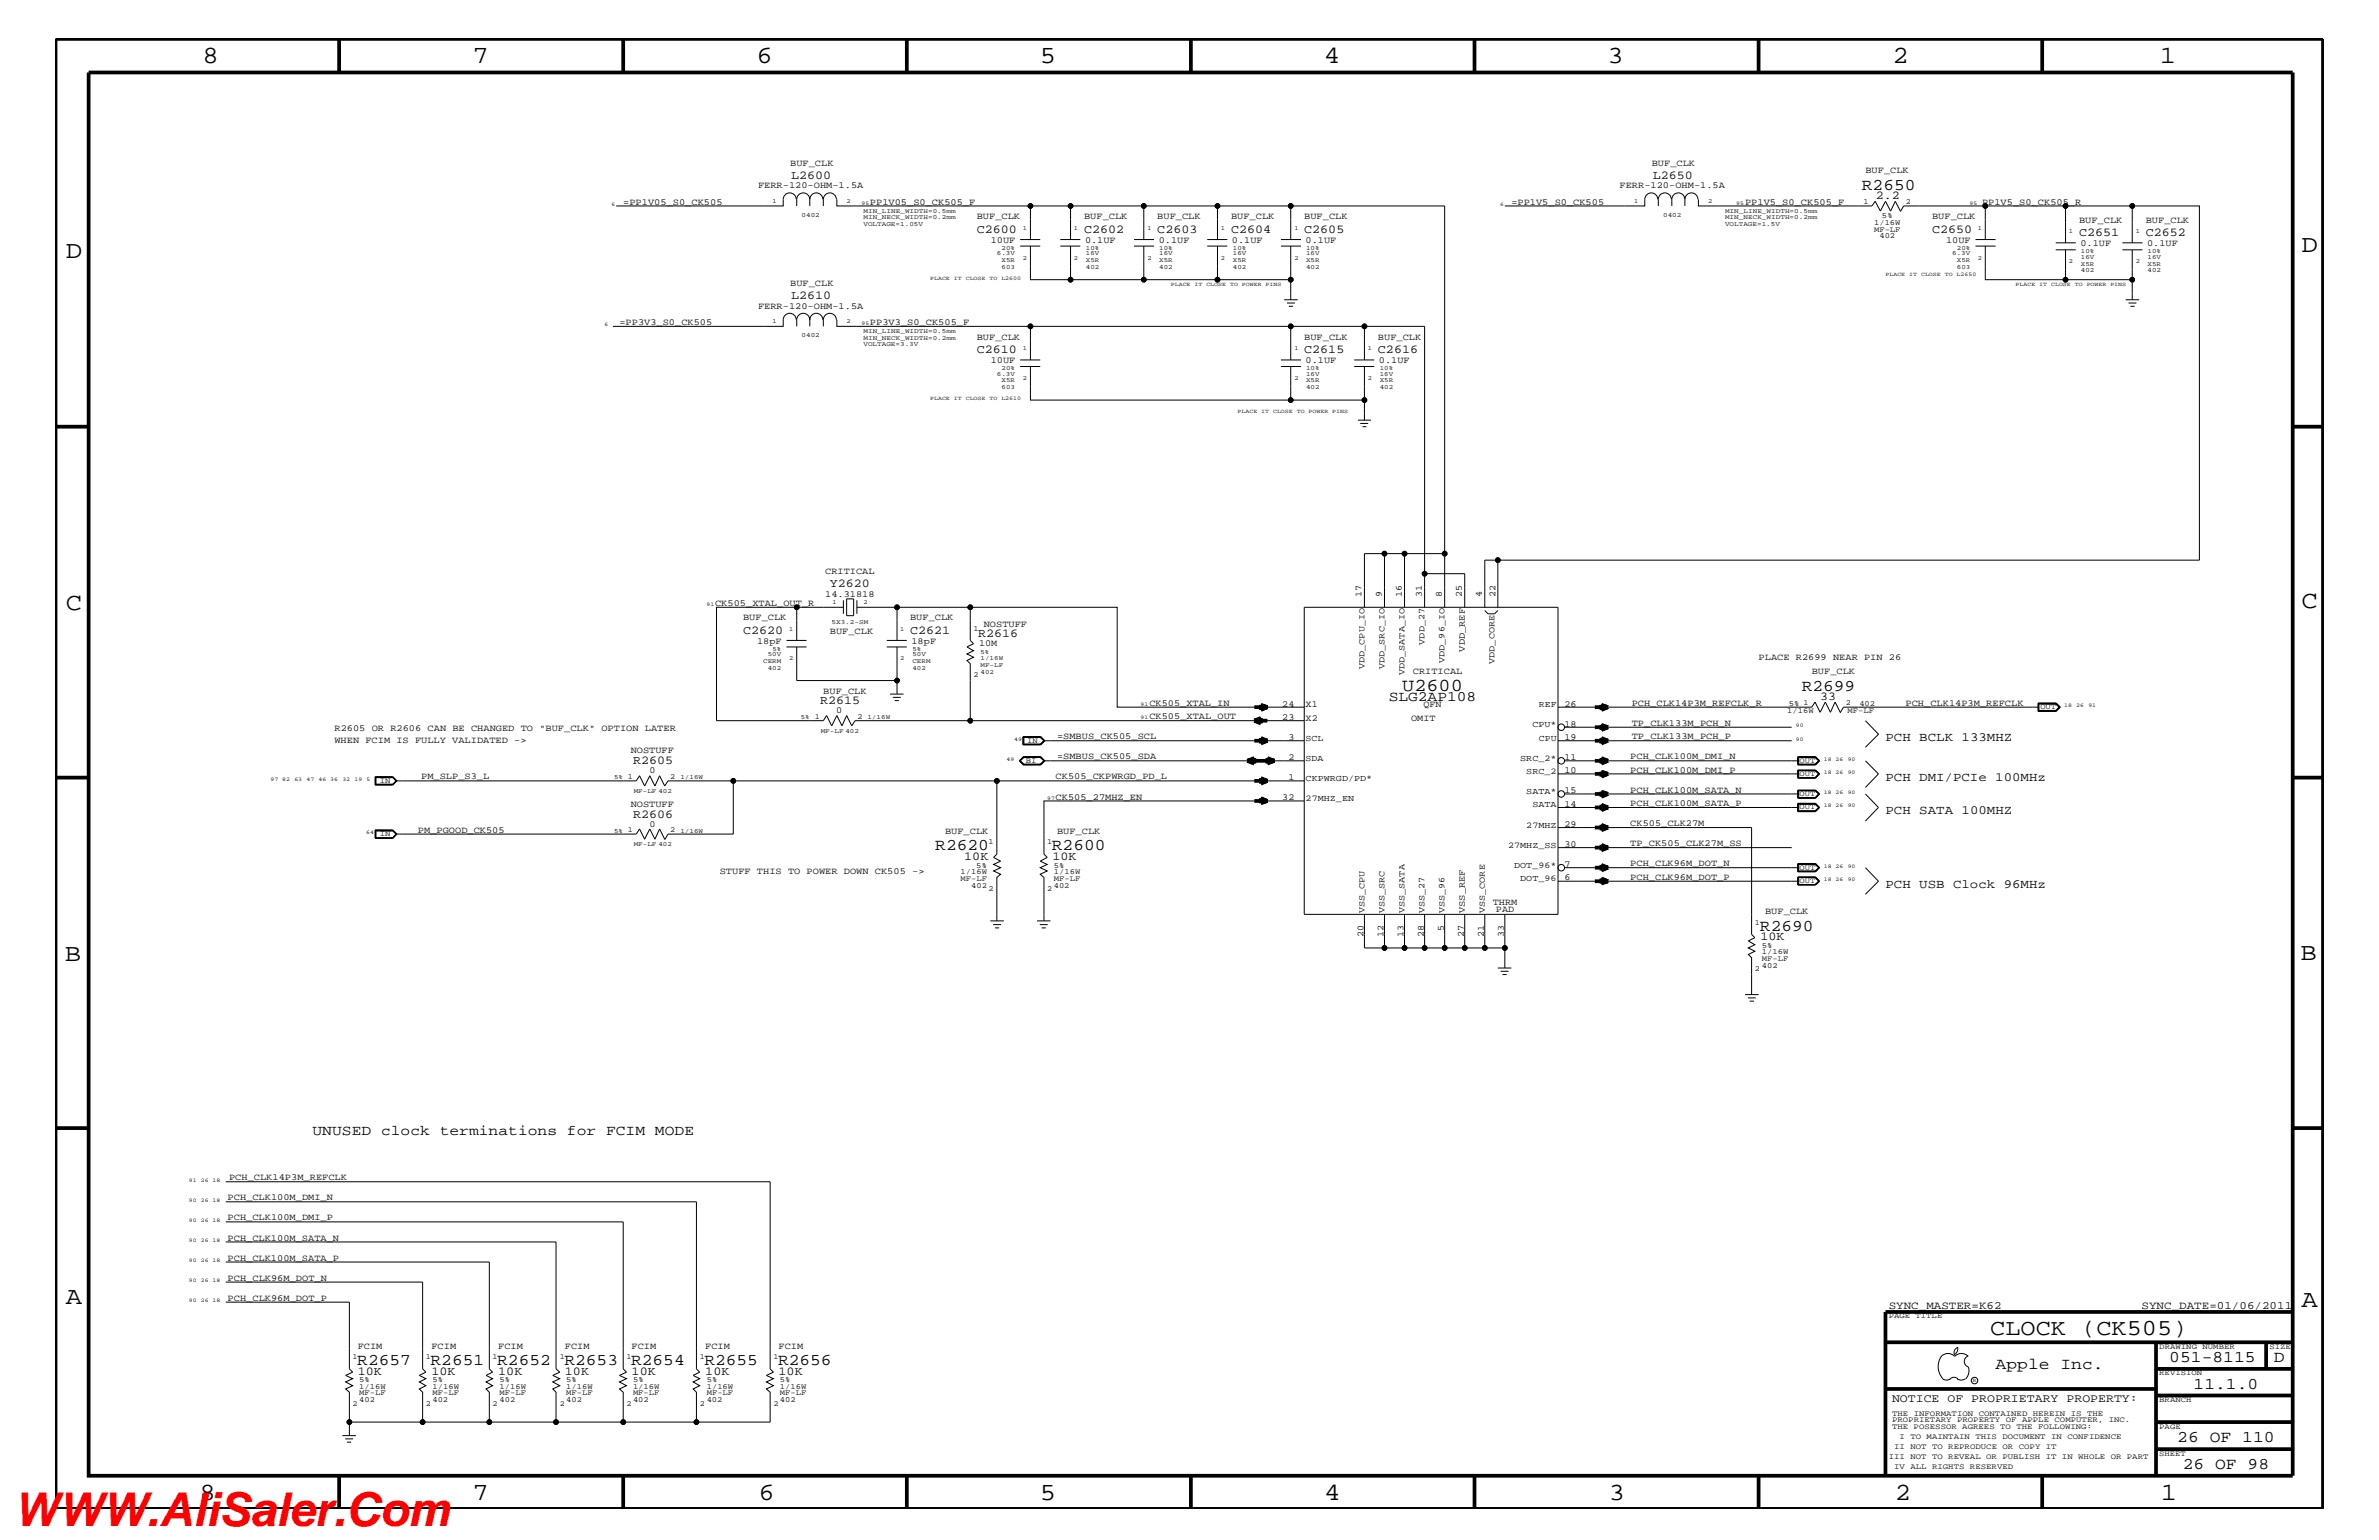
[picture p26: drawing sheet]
<svg xmlns="http://www.w3.org/2000/svg" width="432mm" height="279mm" viewBox="0 0 432 279" stroke-linecap="round" stroke-linejoin="round" font-family="sans-serif">
<defs><g id="words">
<text font-size="8.5" fill="#f00" x="2.5" y="276.8">WWW.AliSaler.Com</text>
<g font-size="4.5">
<text x="36.7" y="11.5">8</text>
<text x="85.8" y="11.5">7</text>
<text x="137.3" y="11.5">6</text>
<text x="188.7" y="11.5">5</text>
<text x="240.3" y="11.5">4</text>
<text x="291.8" y="11.5">3</text>
<text x="343.5" y="11.5">2</text>
<text x="392" y="11.5">1</text>
<text x="11.9" y="46.8">D</text>
<text x="417.8" y="45.7">D</text>
<text x="11.9" y="110.6">C</text>
<text x="417.7" y="110.3">C</text>
<text x="11.8" y="174.3">B</text>
<text x="417.6" y="174.2">B</text>
<text x="11.9" y="236.7">A</text>
<text x="417.7" y="237.1">A</text>
<text x="36.2" y="272.1">8</text>
<text x="85.8" y="272.1">7</text>
<text x="137.7" y="272.1">6</text>
<text x="188.7" y="272.1">5</text>
<text x="240.4" y="272.1">4</text>
<text x="292" y="272.1">3</text>
<text x="343.9" y="272.1">2</text>
<text x="392.2" y="272.1">1</text>
</g>
<text font-size="4.1" x="361.2" y="242.3">CLOCK (CK505)</text>
<text font-size="3.3" x="254.5" y="125.3">U2600</text>
<g font-size="3">
<text x="337.9" y="34.4">R2650</text>
<text x="327" y="125.3">R2699</text>
<text x="169.8" y="154.3">R2620</text>
<text x="190.9" y="154.3">R2600</text>
<text x="319.4" y="168.9">R2690</text>
<text x="64.9" y="247.6">R2657</text>
<text x="78.1" y="247.6">R2651</text>
<text x="90.3" y="247.6">R2652</text>
<text x="102.4" y="247.6">R2653</text>
<text x="114.6" y="247.6">R2654</text>
<text x="127.8" y="247.6">R2655</text>
<text x="141.2" y="247.6">R2656</text>
<text x="362.2" y="248.4">Apple Inc.</text>
<text x="393.7" y="247.1">051-8115</text>
<text x="398.1" y="252">11.1.0</text>
<text x="412.7" y="247.1">D</text>
<text x="395.2" y="261.6">26 OF 110</text>
<text x="396.2" y="266.6">26 OF 98</text>
</g>
<g font-size="2.6">
<text x="252.1" y="127.1">SLG2AP108</text>
<text x="56.7" y="205.9">UNUSED clock terminations for FCIM MODE</text>
</g>
<g font-size="2.3">
<text x="342.2" y="134.4">PCH BCLK 133MHZ</text>
<text x="342.2" y="141.7">PCH DMI/PCIe 100MHz</text>
<text x="342.2" y="147.7">PCH SATA 100MHZ</text>
<text x="342.2" y="161.1">PCH USB Clock 96MHz</text>
</g>
<g font-size="2.2">
<text x="143.6" y="32.5">L2600</text>
<text x="300" y="32.5">L2650</text>
<text x="340.4" y="36.1">2.2</text>
<text x="177.3" y="42.3">C2600</text>
<text x="196.8" y="42.3">C2602</text>
<text x="210.1" y="42.3">C2603</text>
<text x="223.4" y="42.3">C2604</text>
<text x="236.7" y="42.3">C2605</text>
<text x="350.7" y="42.3">C2650</text>
<text x="377.4" y="42.9">C2651</text>
<text x="389.5" y="42.9">C2652</text>
<text x="143.6" y="54.2">L2610</text>
<text x="177.3" y="64">C2610</text>
<text x="236.7" y="64">C2615</text>
<text x="250.1" y="64">C2616</text>
<text x="150.6" y="106.5">Y2620</text>
<text x="134.9" y="115">C2620</text>
<text x="165.2" y="115">C2621</text>
<text x="177.5" y="115.5">R2616</text>
<text x="148.8" y="127.7">R2615</text>
<text x="330.4" y="127">33</text>
<text x="114.9" y="138.6">R2605</text>
<text x="114.9" y="148.4">R2606</text>
<text x="175" y="156.1">10K</text>
<text x="191" y="156.1">10K</text>
<text x="319.5" y="170.6">10K</text>
<text x="64.9" y="249.5">10K</text>
<text x="78.3" y="249.5">10K</text>
<text x="90.4" y="249.5">10K</text>
<text x="102.5" y="249.5">10K</text>
<text x="114.6" y="249.5">10K</text>
<text x="128" y="249.5">10K</text>
<text x="141.3" y="249.5">10K</text>
</g>
<text font-size="2.1" x="343.4" y="254.4">NOTICE OF PROPRIETARY PROPERTY:</text>
<g font-size="2">
<text x="342.8" y="237.4">SYNC_MASTER=K62</text>
<text x="388.7" y="237.4">SYNC_DATE=01/06/2011</text>
</g>
<g font-size="1.7">
<text x="137.6" y="34.1">FERR-120-OHM-1.5A</text>
<text x="143.4" y="30.2">BUF_CLK</text>
<text x="294" y="34.1">FERR-120-OHM-1.5A</text>
<text x="299.8" y="30.2">BUF_CLK</text>
<text x="338.6" y="31.4">BUF_CLK</text>
<text x="113.1" y="37.2">=PP1V05_S0_CK505</text>
<text x="157.9" y="37.2">PP1V05_S0_CK505_F</text>
<text x="177.3" y="39.8">BUF_CLK</text>
<text x="196.8" y="39.8">BUF_CLK</text>
<text x="210.1" y="39.8">BUF_CLK</text>
<text x="223.4" y="39.8">BUF_CLK</text>
<text x="236.7" y="39.8">BUF_CLK</text>
<text x="274.3" y="37.2">=PP1V5_S0_CK505</text>
<text x="316.7" y="37.2">PP1V5_S0_CK505_F</text>
<text x="350.7" y="39.8">BUF_CLK</text>
<text x="359.7" y="37.2">PP1V5_S0_CK505_R</text>
<text x="377.4" y="40.4">BUF_CLK</text>
<text x="389.5" y="40.4">BUF_CLK</text>
<text x="179.8" y="44.1">10UF</text>
<text x="196.9" y="44.1">0.1UF</text>
<text x="210.3" y="44.1">0.1UF</text>
<text x="223.6" y="44.1">0.1UF</text>
<text x="237" y="44.1">0.1UF</text>
<text x="353.2" y="44.1">10UF</text>
<text x="377.6" y="44.6">0.1UF</text>
<text x="389.7" y="44.6">0.1UF</text>
<text x="143.4" y="51.9">BUF_CLK</text>
<text x="112.4" y="59">=PP3V3_S0_CK505</text>
<text x="137.6" y="56">FERR-120-OHM-1.5A</text>
<text x="157.9" y="59">PP3V3_S0_CK505_F</text>
<text x="177.3" y="61.7">BUF_CLK</text>
<text x="179.8" y="65.9">10UF</text>
<text x="236.7" y="61.7">BUF_CLK</text>
<text x="237" y="65.9">0.1UF</text>
<text x="250.1" y="61.7">BUF_CLK</text>
<text x="250.3" y="65.9">0.1UF</text>
<text x="149.8" y="104.1">CRITICAL</text>
<text x="129.8" y="109.9">CK505_XTAL_OUT_R</text>
<text x="134.9" y="112.6">BUF_CLK</text>
<text x="149.8" y="108.3">14.31818</text>
<text x="165.2" y="112.6">BUF_CLK</text>
<text x="178.6" y="113.7">NOSTUFF</text>
<text x="247.1" y="108.3" transform="rotate(-90 247.1 108.3)">17</text>
<text x="250.8" y="108.3" transform="rotate(-90 250.8 108.3)">9</text>
<text x="254.4" y="108.3" transform="rotate(-90 254.4 108.3)">16</text>
<text x="258.1" y="108.3" transform="rotate(-90 258.1 108.3)">31</text>
<text x="261.7" y="108.3" transform="rotate(-90 261.7 108.3)">8</text>
<text x="265.3" y="108.3" transform="rotate(-90 265.3 108.3)">25</text>
<text x="269" y="108.3" transform="rotate(-90 269 108.3)">4</text>
<text x="271.4" y="108.3" transform="rotate(-90 271.4 108.3)">22</text>
<text x="137.4" y="116.8">18pF</text>
<text x="150.6" y="115">BUF_CLK</text>
<text x="165.4" y="116.8">18pF</text>
<text x="177.7" y="117.3">10M</text>
<text x="265.9" y="118.2" transform="rotate(-90 265.9 118.2)">VDD_REF</text>
<text x="319.2" y="119.8">PLACE R2699 NEAR PIN 26</text>
<text x="149.4" y="125.9">BUF_CLK</text>
<text x="256.5" y="122.3">CRITICAL</text>
<text x="328.8" y="122.3">BUF_CLK</text>
<text x="151.8" y="129.4">0</text>
<text x="208.6" y="128">CK505_XTAL_IN</text>
<text x="208.6" y="130.5">CK505_XTAL_OUT</text>
<text x="232.7" y="130.7">23</text>
<text x="232.7" y="128.2">24</text>
<text x="237" y="130.8">X2</text>
<text x="237" y="128.3">X1</text>
<text x="256.1" y="130.8">OMIT</text>
<text x="258.4" y="128.3">QFN</text>
<text x="284" y="128.2">26</text>
<text x="284" y="131.9">18</text>
<text x="296.2" y="131.7">TP_CLK133M_PCH_N</text>
<text x="296.2" y="128">PCH_CLK14P3M_REFCLK_R</text>
<text x="345.9" y="128">PCH_CLK14P3M_REFCLK</text>
<text x="60.7" y="132.7">R2605 OR R2606 CAN BE CHANGED TO &quot;BUF_CLK&quot; OPTION LATER</text>
<text x="60.7" y="134.7">WHEN FCIM IS FULLY VALIDATED -&gt;</text>
<text x="114.5" y="136.7">NOSTUFF</text>
<text x="191.9" y="137.8">=SMBUS_CK505_SDA</text>
<text x="191.9" y="134.1">=SMBUS_CK505_SCL</text>
<text x="233.8" y="137.9">2</text>
<text x="233.8" y="134.2">3</text>
<text x="284" y="137.9">11</text>
<text x="284" y="134.2">19</text>
<text x="295.9" y="137.8">PCH_CLK100M_DMI_N</text>
<text x="296.2" y="134.1">TP_CLK133M_PCH_P</text>
<text x="76.5" y="141.4">PM_SLP_S3_L</text>
<text x="117.9" y="140.3">0</text>
<text x="191.6" y="141.4">CK505_CKPWRGD_PD_L</text>
<text x="233.8" y="141.5">1</text>
<text x="284" y="140.3">10</text>
<text x="284" y="144">15</text>
<text x="295.9" y="140.2">PCH_CLK100M_DMI_P</text>
<text x="295.9" y="143.9">PCH_CLK100M_SATA_N</text>
<text x="114.5" y="146.4">NOSTUFF</text>
<text x="191.6" y="145.1">CK505_27MHZ_EN</text>
<text x="232.7" y="145.1">32</text>
<text x="284" y="146.4">14</text>
<text x="295.9" y="146.2">PCH_CLK100M_SATA_P</text>
<text x="295.9" y="149.9">CK505_CLK27M</text>
<text x="75.9" y="151.1">PM_PGOOD_CK505</text>
<text x="117.9" y="150.1">0</text>
<text x="171.5" y="151.2">BUF_CLK</text>
<text x="191.9" y="151.3">BUF_CLK</text>
<text x="284" y="153.7">30</text>
<text x="284" y="150.1">29</text>
<text x="295.9" y="153.5">TP_CK505_CLK27M_SS</text>
<text x="130.6" y="158.6">STUFF THIS TO POWER DOWN CK505 -&gt;</text>
<text x="284" y="157.3">7</text>
<text x="284" y="159.7">6</text>
<text x="295.9" y="159.6">PCH_CLK96M_DOT_P</text>
<text x="295.9" y="157.2">PCH_CLK96M_DOT_N</text>
<text x="265.9" y="165.6" transform="rotate(-90 265.9 165.6)">VSS_REF</text>
<text x="270.9" y="164.2">THRM</text>
<text x="271.5" y="165.6">PAD</text>
<text x="320.4" y="165.9">BUF_CLK</text>
<text x="247.5" y="170" transform="rotate(-90 247.5 170)">20</text>
<text x="251.1" y="170" transform="rotate(-90 251.1 170)">12</text>
<text x="254.8" y="170" transform="rotate(-90 254.8 170)">13</text>
<text x="258.4" y="170" transform="rotate(-90 258.4 170)">28</text>
<text x="262" y="168.9" transform="rotate(-90 262 168.9)">5</text>
<text x="265.7" y="170" transform="rotate(-90 265.7 170)">27</text>
<text x="269.3" y="170" transform="rotate(-90 269.3 170)">21</text>
<text x="273" y="170" transform="rotate(-90 273 170)">33</text>
<text x="41.6" y="214.2">PCH_CLK14P3M_REFCLK</text>
<text x="41.3" y="221.4">PCH_CLK100M_DMI_P</text>
<text x="41.3" y="217.8">PCH_CLK100M_DMI_N</text>
<text x="41.3" y="225.1">PCH_CLK100M_SATA_N</text>
<text x="41.3" y="232.4">PCH_CLK96M_DOT_N</text>
<text x="41.3" y="228.7">PCH_CLK100M_SATA_P</text>
<text x="41.3" y="236">PCH_CLK96M_DOT_P</text>
<text x="64.9" y="244.7">FCIM</text>
<text x="78.3" y="244.7">FCIM</text>
<text x="90.4" y="244.7">FCIM</text>
<text x="102.5" y="244.7">FCIM</text>
<text x="114.6" y="244.7">FCIM</text>
<text x="128" y="244.7">FCIM</text>
<text x="141.3" y="244.7">FCIM</text>
</g>
<g font-size="1.6">
<text x="258.6" y="117" transform="rotate(-90 258.6 117)">VDD_27</text>
<text x="247.6" y="121.4" transform="rotate(-90 247.6 121.4)">VDD_CPU_IO</text>
<text x="251.3" y="121.4" transform="rotate(-90 251.3 121.4)">VDD_SRC_IO</text>
<text x="254.9" y="122.5" transform="rotate(-90 254.9 122.5)">VDD_SATA_IO</text>
<text x="262.2" y="120.3" transform="rotate(-90 262.2 120.3)">VDD_96_IO</text>
<text x="271.3" y="120.4" transform="rotate(-90 271.3 120.4)">VDD_CORE</text>
<text x="278.1" y="131.9">CPU*</text>
<text x="279.3" y="128.3">REF</text>
<text x="237" y="134.4">SCL</text>
<text x="279.3" y="134.4">CPU</text>
<text x="237" y="138">SDA</text>
<text x="237" y="141.7">CKPWRGD/PD*</text>
<text x="275.9" y="138">SRC_2*</text>
<text x="277" y="140.4">SRC_2</text>
<text x="237" y="145.3">27MHZ_EN</text>
<text x="277" y="144">SATA*</text>
<text x="278.1" y="146.5">SATA</text>
<text x="273.7" y="153.8">27MHZ_SS</text>
<text x="277" y="150.1">27MHZ</text>
<text x="274.8" y="157.4">DOT_96*</text>
<text x="275.9" y="159.9">DOT_96</text>
<text x="247.6" y="165.6" transform="rotate(-90 247.6 165.6)">VSS_CPU</text>
<text x="251.3" y="165.6" transform="rotate(-90 251.3 165.6)">VSS_SRC</text>
<text x="254.9" y="165.6" transform="rotate(-90 254.9 165.6)">VSS_SATA</text>
<text x="258.6" y="165.6" transform="rotate(-90 258.6 165.6)">VSS_27</text>
<text x="262.2" y="165.6" transform="rotate(-90 262.2 165.6)">VSS_96</text>
<text x="269.5" y="165.6" transform="rotate(-90 269.5 165.6)">VSS_CORE</text>
</g>
<g font-size="1.4">
<text x="338.2" y="37">1</text>
<text x="340.1" y="40.8">1/16W</text>
<text x="341.6" y="39.6">5%</text>
<text x="345.9" y="37">2</text>
<text x="340.1" y="42">MF-LF</text>
<text x="341.1" y="43.2">402</text>
<text x="176.7" y="114.4">1</text>
<text x="176.7" y="122.9">2</text>
<text x="147.9" y="130.4">1</text>
<text x="155.6" y="130.4">2</text>
<text x="324.4" y="129.3">1/16W</text>
<text x="324.7" y="128">5% 1</text>
<text x="335" y="128">2</text>
<text x="335.3" y="129.3">MF-LF</text>
<text x="337.5" y="128">402</text>
<text x="370.3" y="128.7">OUT</text>
<text x="186.4" y="134.7">IN</text>
<text x="68.9" y="142">IN</text>
<text x="114" y="141.3">1</text>
<text x="121.7" y="141.3">2</text>
<text x="186.2" y="138.4">BI</text>
<text x="326.6" y="138.4">OUT</text>
<text x="326.6" y="140.8">OUT</text>
<text x="326.6" y="144.5">OUT</text>
<text x="326.6" y="146.8">OUT</text>
<text x="68.9" y="151.8">IN</text>
<text x="114" y="151">1</text>
<text x="121.7" y="151">2</text>
<text x="179.4" y="153.2">1</text>
<text x="190.1" y="153.2">1</text>
<text x="174.3" y="158.6">1/16W</text>
<text x="174.3" y="159.9">MF-LF</text>
<text x="176.3" y="161.1">402</text>
<text x="177.2" y="157.4">5%</text>
<text x="179.4" y="161.7">2</text>
<text x="190.1" y="161.7">2</text>
<text x="191.3" y="158.6">1/16W</text>
<text x="191.3" y="157.4">5%</text>
<text x="191.3" y="161.1">402</text>
<text x="191.3" y="159.9">MF-LF</text>
<text x="326.6" y="157.8">OUT</text>
<text x="326.6" y="160.2">OUT</text>
<text x="318.5" y="167.8">1</text>
<text x="319.8" y="172">5%</text>
<text x="319.8" y="173.2">1/16W</text>
<text x="318.5" y="176.2">2</text>
<text x="319.8" y="175.6">402</text>
<text x="319.8" y="174.4">MF-LF</text>
<text x="342.8" y="239.2">PAGE TITLE</text>
<text x="391.9" y="244.7">DRAWING NUMBER</text>
<text x="411.9" y="244.7">SIZE</text>
<text x="64" y="246.5">1</text>
<text x="65.2" y="252">1/16W</text>
<text x="65.2" y="250.7">5%</text>
<text x="77.3" y="246.5">1</text>
<text x="78.5" y="252">1/16W</text>
<text x="78.5" y="250.7">5%</text>
<text x="89.4" y="246.5">1</text>
<text x="90.7" y="252">1/16W</text>
<text x="90.7" y="250.7">5%</text>
<text x="101.6" y="246.5">1</text>
<text x="102.8" y="252">1/16W</text>
<text x="102.8" y="250.7">5%</text>
<text x="113.7" y="246.5">1</text>
<text x="114.9" y="252">1/16W</text>
<text x="114.9" y="250.7">5%</text>
<text x="127" y="246.5">1</text>
<text x="128.3" y="252">1/16W</text>
<text x="128.3" y="250.7">5%</text>
<text x="140.4" y="246.5">1</text>
<text x="141.6" y="250.7">5%</text>
<text x="141.6" y="252">1/16W</text>
<text x="391.9" y="249.5">REVISION</text>
<text x="64" y="255">2</text>
<text x="65.2" y="254.4">402</text>
<text x="65.2" y="253.2">MF-LF</text>
<text x="77.3" y="255">2</text>
<text x="78.5" y="253.2">MF-LF</text>
<text x="78.5" y="254.4">402</text>
<text x="89.4" y="255">2</text>
<text x="90.7" y="253.2">MF-LF</text>
<text x="90.7" y="254.4">402</text>
<text x="101.6" y="255">2</text>
<text x="102.8" y="253.2">MF-LF</text>
<text x="102.8" y="254.4">402</text>
<text x="113.7" y="255">2</text>
<text x="114.9" y="253.2">MF-LF</text>
<text x="114.9" y="254.4">402</text>
<text x="127" y="255">2</text>
<text x="128.3" y="253.2">MF-LF</text>
<text x="128.3" y="254.4">402</text>
<text x="140.4" y="255">2</text>
<text x="141.6" y="254.4">402</text>
<text x="141.6" y="253.2">MF-LF</text>
<text x="343.4" y="256.8">THE INFORMATION CONTAINED HEREIN IS THE</text>
<text x="391.9" y="254.4">BRANCH</text>
<text x="343.4" y="259.3">THE POSESSOR AGREES TO THE FOLLOWING:</text>
<text x="343.4" y="258">PROPRIETARY PROPERTY OF APPLE COMPUTER, INC.</text>
<text x="343.8" y="262.9">II NOT TO REPRODUCE OR COPY IT</text>
<text x="344.8" y="261.1">I TO MAINTAIN THIS DOCUMENT IN CONFIDENCE</text>
<text x="391.9" y="259.3">PAGE</text>
<text x="342.8" y="264.7">III NOT TO REVEAL OR PUBLISH IT IN WHOLE OR PART</text>
<text x="343.8" y="266.6">IV ALL RIGHTS RESERVED</text>
<text x="391.9" y="264.1">SHEET</text>
</g>
<g font-size="1.2">
<text x="140.2" y="36.8">1</text>
<text x="145.5" y="39.3">0402</text>
<text x="153.7" y="36.8">2</text>
<text x="156.7" y="39.8">MIN_NECK_WIDTH=0.2mm</text>
<text x="156.7" y="41">VOLTAGE=1.05V</text>
<text x="156.7" y="38.6">MIN_LINE_WIDTH=0.5mm</text>
<text x="185.7" y="41.7">1</text>
<text x="194.9" y="41.7">1</text>
<text x="208.3" y="41.7">1</text>
<text x="221.6" y="41.7">1</text>
<text x="234.9" y="41.7">1</text>
<text x="296.6" y="36.8">1</text>
<text x="301.9" y="39.3">0402</text>
<text x="310" y="36.8">2</text>
<text x="313.1" y="38.6">MIN_LINE_WIDTH=0.5mm</text>
<text x="313.1" y="39.8">MIN_NECK_WIDTH=0.2mm</text>
<text x="313.1" y="41">VOLTAGE=1.5V</text>
<text x="359" y="41.7">1</text>
<text x="180.9" y="46.3">6.3V</text>
<text x="181.8" y="47.6">X5R</text>
<text x="181.8" y="45.3">20%</text>
<text x="185.7" y="47.1">2</text>
<text x="194.9" y="47.1">2</text>
<text x="197.1" y="46.3">16V</text>
<text x="197.1" y="47.6">X5R</text>
<text x="197.1" y="45.3">10%</text>
<text x="208.3" y="47.1">2</text>
<text x="210.4" y="47.6">X5R</text>
<text x="210.4" y="45.3">10%</text>
<text x="210.4" y="46.3">16V</text>
<text x="221.6" y="47.1">2</text>
<text x="223.8" y="47.6">X5R</text>
<text x="223.8" y="46.3">16V</text>
<text x="223.8" y="45.3">10%</text>
<text x="234.9" y="47.1">2</text>
<text x="237.1" y="47.6">X5R</text>
<text x="237.1" y="45.3">10%</text>
<text x="237.1" y="46.3">16V</text>
<text x="354.3" y="46.3">6.3V</text>
<text x="355.2" y="47.6">X5R</text>
<text x="355.2" y="45.3">20%</text>
<text x="359" y="47.1">2</text>
<text x="375.5" y="47.7">2</text>
<text x="375.5" y="42.3">1</text>
<text x="377.7" y="45.9">10%</text>
<text x="377.7" y="47">16V</text>
<text x="387.7" y="47.7">2</text>
<text x="387.7" y="42.3">1</text>
<text x="389.8" y="45.9">10%</text>
<text x="389.8" y="47">16V</text>
<text x="181.8" y="48.8">603</text>
<text x="197.1" y="48.8">402</text>
<text x="210.4" y="48.8">402</text>
<text x="223.8" y="48.8">402</text>
<text x="237.1" y="48.8">402</text>
<text x="355.2" y="48.8">603</text>
<text x="377.7" y="48.2">X5R</text>
<text x="377.7" y="49.4">402</text>
<text x="389.8" y="48.2">X5R</text>
<text x="389.8" y="49.4">402</text>
<text x="140.2" y="58.6">1</text>
<text x="153.7" y="58.6">2</text>
<text x="145.5" y="61.2">0402</text>
<text x="156.7" y="61.7">MIN_NECK_WIDTH=0.2mm</text>
<text x="156.7" y="60.4">MIN_LINE_WIDTH=0.5mm</text>
<text x="156.7" y="62.9">VOLTAGE=3.3V</text>
<text x="185.7" y="63.4">1</text>
<text x="234.9" y="63.4">1</text>
<text x="248.2" y="63.4">1</text>
<text x="180.9" y="68.2">6.3V</text>
<text x="181.8" y="69.4">X5R</text>
<text x="181.8" y="67.1">20%</text>
<text x="181.8" y="70.6">603</text>
<text x="185.7" y="68.9">2</text>
<text x="234.9" y="68.9">2</text>
<text x="237.1" y="69.4">X5R</text>
<text x="237.1" y="70.6">402</text>
<text x="237.1" y="67.1">10%</text>
<text x="237.1" y="68.2">16V</text>
<text x="248.2" y="68.9">2</text>
<text x="250.4" y="70.6">402</text>
<text x="250.4" y="67.1">10%</text>
<text x="250.4" y="68.2">16V</text>
<text x="250.4" y="69.4">X5R</text>
<text x="150.9" y="113.1">5X3.2-SM</text>
<text x="151.1" y="109.5">1</text>
<text x="156.7" y="109.5">2</text>
<text x="139.4" y="119.1">50V</text>
<text x="140.2" y="118.1">5%</text>
<text x="143.3" y="119.8">2</text>
<text x="143.3" y="114.4">1</text>
<text x="163.4" y="119.8">2</text>
<text x="163.4" y="114.4">1</text>
<text x="165.6" y="119.1">50V</text>
<text x="165.6" y="118.1">5%</text>
<text x="178" y="119.8">1/16W</text>
<text x="178" y="118.6">5%</text>
<text x="138.5" y="120.3">CERM</text>
<text x="139.4" y="121.5">402</text>
<text x="165.6" y="120.3">CERM</text>
<text x="165.6" y="121.5">402</text>
<text x="178" y="122.3">402</text>
<text x="178" y="121">MF-LF</text>
<text x="145.3" y="130.5">5%</text>
<text x="157.4" y="130.5">1/16W</text>
<text x="149" y="133">MF-LF 402</text>
<text x="111.5" y="141.4">5%</text>
<text x="115" y="143.9">MF-LF 402</text>
<text x="123.5" y="141.4">1/16W</text>
<text x="111.5" y="151.1">5%</text>
<text x="115" y="153.5">MF-LF 402</text>
<text x="123.5" y="151.1">1/16W</text>
</g>
<g font-size="1">
<text x="111" y="37.4">6</text>
<text x="156.4" y="37.2">95</text>
<text x="272.3" y="37.4">6</text>
<text x="315.1" y="37.2">95</text>
<text x="357.5" y="37.2">95</text>
<text x="168.8" y="50.7">PLACE</text>
<text x="173.1" y="50.7">IT</text>
<text x="175.3" y="50.7">CLOSE</text>
<text x="179.6" y="50.7">TO</text>
<text x="181.7" y="50.7">L2600</text>
<text x="212.5" y="51.9">PLACE</text>
<text x="216.8" y="51.9">IT</text>
<text x="219" y="51.9">CLOSE</text>
<text x="223.3" y="51.9">TO</text>
<text x="225.4" y="51.9">POWER</text>
<text x="229.7" y="51.9">PINS</text>
<text x="342.2" y="50.2">PLACE</text>
<text x="346.5" y="50.2">IT</text>
<text x="348.7" y="50.2">CLOSE</text>
<text x="353" y="50.2">TO</text>
<text x="355.1" y="50.2">L2650</text>
<text x="365.8" y="51.9">PLACE</text>
<text x="370.1" y="51.9">IT</text>
<text x="372.3" y="51.9">CLOSE</text>
<text x="376.6" y="51.9">TO</text>
<text x="378.7" y="51.9">POWER</text>
<text x="383" y="51.9">PINS</text>
<text x="109.7" y="59.2">6</text>
<text x="156.4" y="59">95</text>
<text x="168.8" y="72.6">PLACE</text>
<text x="173.1" y="72.6">IT</text>
<text x="175.3" y="72.6">CLOSE</text>
<text x="179.6" y="72.6">TO</text>
<text x="181.7" y="72.6">L2610</text>
<text x="224.6" y="75">PLACE</text>
<text x="228.9" y="75">IT</text>
<text x="231.1" y="75">CLOSE</text>
<text x="235.4" y="75">TO</text>
<text x="237.5" y="75">POWER</text>
<text x="241.8" y="75">PINS</text>
<text x="128.3" y="109.9">91</text>
<text x="207" y="128">91</text>
<text x="207" y="130.5">91</text>
<text x="326" y="131.9">90</text>
<text x="374.6" y="128.3">18</text>
<text x="376.9" y="128.3">26</text>
<text x="379.1" y="128.3">91</text>
<text x="184.1" y="134.4">49</text>
<text x="326" y="134.4">90</text>
<text x="49.1" y="141.7">97 82</text>
<text x="53.4" y="141.7">63</text>
<text x="55.6" y="141.7">47</text>
<text x="57.8" y="141.7">46 36</text>
<text x="62.1" y="141.7">32</text>
<text x="64.3" y="141.7">19</text>
<text x="66.5" y="141.7">5</text>
<text x="182.7" y="138">49</text>
<text x="331" y="138">18 26</text>
<text x="331" y="140.4">18 26</text>
<text x="335.4" y="138">90</text>
<text x="335.4" y="140.4">90</text>
<text x="190.1" y="145.1">97</text>
<text x="331" y="144">18 26</text>
<text x="331" y="146.5">18 26</text>
<text x="335.4" y="144">90</text>
<text x="335.4" y="146.5">90</text>
<text x="66.5" y="151.3">64</text>
<text x="331" y="157.4">18 26</text>
<text x="331" y="159.9">18 26</text>
<text x="335.4" y="157.4">90</text>
<text x="335.4" y="159.9">90</text>
<text x="34.3" y="214.4">91</text>
<text x="36.5" y="214.4">26 18</text>
<text x="34.3" y="221.7">90</text>
<text x="34.3" y="218">90</text>
<text x="36.5" y="221.7">26 18</text>
<text x="36.5" y="218">26 18</text>
<text x="34.3" y="225.3">90</text>
<text x="36.5" y="225.3">26 18</text>
<text x="34.3" y="232.6">90</text>
<text x="34.3" y="229">90</text>
<text x="36.5" y="232.6">26 18</text>
<text x="36.5" y="229">26 18</text>
<text x="34.3" y="236.2">90</text>
<text x="36.5" y="236.2">26 18</text>
<text x="358.1" y="250.7">R</text>
</g>
</g></defs>
<g fill="none" stroke="#000" stroke-width=".18">
<path d="M144.5 36.2a1.19 1.19 0 0 0-1.2-1.2 1.19 1.19 0 0 0-1.1 1.2v1.2h-30.4M147 36.2v1.2M149.4 36.2a1.19 1.19 0 0 0-1.2-1.2 1.19 1.19 0 0 0-1.2 1.2 1.19 1.19 0 0 0-1.2-1.2 1.19 1.19 0 0 0-1.2 1.2v1.2M151.8 36.2a1.19 1.19 0 0 0-1.2-1.2 1.19 1.19 0 0 0-1.2 1.2v1.2M151.9 36.2v1.2h35.1M194.3 37.4h-7.3v6.1M207.6 37.4h-13.3v6.1M221 37.4h-13.4v6.1M234.3 37.4h-13.3v6.1M300.9 36.2a1.19 1.19 0 0 0-1.2-1.2 1.19 1.19 0 0 0-1.2 1.2v1.2h-25.4M303.4 36.2a1.19 1.19 0 0 0-1.2-1.2 1.19 1.19 0 0 0-1.2 1.2v1.2M305.8 36.2a1.19 1.19 0 0 1 1.2-1.2 1.19 1.19 0 0 1 1.2 1.2"/>
<path d="M305.8 36.2a1.19 1.19 0 0 0-1.2-1.2 1.19 1.19 0 0 0-1.2 1.2v1.2M305.8 36.2v1.2M308.3 36.2v1.2h31.5l.6-.9 .9 1.8 .9-1.8 1 1.8 .8-1.8 .9 1.8M344.9 38.4l.6-1h14.8v6.1M360.3 37.4h14.6v6.7M374.9 37.4h12.1M144.5 58a1.19 1.19 0 0 0-1.2-1.2 1.19 1.19 0 0 0-1.1 1.2v1.2h-30.9M147 58v1.2M149.4 58a1.19 1.19 0 0 0-1.2-1.2 1.19 1.19 0 0 0-1.2 1.2 1.19 1.19 0 0 0-1.2-1.2 1.19 1.19 0 0 0-1.2 1.2v1.2M151.8 58a1.19 1.19 0 0 0-1.2-1.2 1.19 1.19 0 0 0-1.2 1.2v1.2M151.9 58v1.2h35.1M185.2 44.6h3.6"/>
<path d="M185.2 43.5h3.6M192.4 44.6h3.7M192.4 43.5h3.7M194.3 44.6v6.1h-7.3v-6.1M205.8 43.5h3.7M205.8 44.6h3.7M207.6 44.6v6.1h-13.3M219.1 44.6h3.7M219.1 43.5h3.7M221 44.6v6.1h-13.4M232.5 43.5h3.6M232.5 44.6h3.6"/>
<path d="M233.1 54.4h2.4M233.6 55h1.4M233.9 55.6h.8M234.3 50.7v3.7M234.3 59.2h-47.3v6.1M234.3 44.6v6.1h-13.3M234.3 43.5v-6.1h27.9v63M247.6 59.2h-13.3v6.1M358.6 43.5h3.6M358.6 44.6h3.6M360.3 44.6v6.1h14.6v-5.4M373.1 44.1h3.7"/>
<path d="M373.1 45.3h3.7M374.9 50.7h12.1M385.2 44.1h3.7M385.2 45.3h3.7M385.8 54.4h2.5M386.3 55h1.5M386.7 55.6h.7M387 44.1v-6.7h12.2v64.2h-127.3v8.6M387 45.3v9.1M185.2 66.5h3.6M185.2 65.3h3.6M187 66.5v6.1h47.3v-6.1"/>
<path d="M232.5 65.3h3.6M232.5 66.5h3.6M245.8 66.5h3.6M245.8 65.3h3.6M246.5 76.2h2.3M246.9 76.8h1.4M247.3 77.4h.7M247.6 72.6v3.6M247.6 66.5v6.1h-13.3M247.6 65.3v-6.1h11v44.9M142.7 117.4h3.7M142.7 116.2h3.7"/>
<path d="M144.6 110.2v6M144.6 117.4v6.1h18.2M153.1 110.2h-23.1v20.6h19.4l.6-1 1 1.9 .9-1.9 .9 1.9 .9-1.9 .9 1.9 .6-.9h81.5M153.1 108.9v2.5M153.7 108.7h1.2v3h-1.2zM155.5 108.9v2.5M155.5 110.2h7.3v6M161 116.2h3.6M161 117.4h3.6M162.8 110.2h13.3M162.8 117.4v8.5M236.7 110.2h46.1v55.7h-46.1z"/>
<path d="M247.6 110.2v-9.8h3.7v9.8M251.3 100.4h3.6v9.8M254.9 100.4h7.3v9.8M258.6 110.2v-6.1h7.3v6.1M271.9 101.6h-2.4v8.6M271.9 110.8l-.6 .6h-1.2l-.6-.6M161.5 125.9h2.5M162.1 126.5h1.4M162.4 127.1h.8M185 138l.8-.7h3.1l.8 .7-.8 .8h-3.1zM185.7 133.7h3.2M185.7 133.6h3.2l.8 .8-.8 .8h-3.2z"/>
<path d="M185.7 135.1h3.2M185.8 133.7v1.4M185.8 133.8h3l.7 .6-.7 .6h-3zM188.9 133.7l.7 .7-.7 .7M188.9 133.7l.6 .7M188.9 137.4h-3.1l-.7 .6 .7 .7h3.1M188.9 137.4l.7 .6-.7 .7M188.9 137.4l.6 .6-.6 .7M188.9 137.4h-3.1l-.6 .6 .6 .6h3l.7-.6-.7-.6h-3l-.6 .6 .6 .7h3.1M189.5 134.4h47.2M189.5 138h47.2M189.5 134.4l-.6 .7"/>
<path d="M236.7 128.3h-33.9v-18.1h-26.7v6l.6 .6-1.2 .6 1.2 .7-1.2 .5 1.2 .6-1.2 .6 .6 .6v10.4M282.8 128.3h46l.6-.9 1 1.8 .9-1.8 .9 1.8 .9-1.8 .9 1.8M282.8 134.4h42.4M284 138h42.5M284 131.9h41.2M326.3 137.4h3.2M326.3 137.3h3.2l.8 .7-.8 .8h-3.2zM326.3 138.7h3.2M326.4 137.4v1.3M326.4 139.8h3.1l.6 .6-.6 .7h-3.1zM326.5 137.4h2.9l.7 .6-.7 .6h-2.9zM326.5 139.8v1.3"/>
<path d="M329.4 139.8l.7 .6M329.5 139.7h-3.2v1.5h3.2M329.5 137.4l.7 .6-.7 .7M329.5 139.7l.7 .7-.7 .8M329.5 137.4l.6 .6M329.5 139.7l.8 .7-.8 .8M330.1 138l-.6 .7M338.6 130.8l2.4 2.4-2.4 2.4M338.6 138l2.4 2.4-2.4 2.5M369.9 127.5h3.3l.8 .8-.8 .8h-3.3zM370 127.7h3.1M370.1 128.3h-35.5l-.6 1"/>
<path d="M373.1 129.1l.8-.8-.8-.7h-3.1v1.5M373.1 127.7l.7 .6-.7 .7h-3.1M373.1 127.7l.6 .6-.6 .6h-3v-1.2M68.1 140.9h3.2l.8 .8-.8 .7h-3.2zM68.1 150.6h3.2l.8 .7-.8 .8h-3.2zM68.2 141h3.1l.7 .7-.7 .7h-3.1zM68.2 152h3.1M68.2 150.7h3.1l.6 .6M68.2 141.1h3.1l.6 .6-.6 .6h-3.1zM71.9 141.7h43.6l.6-1 .9 1.9 .9-1.9 1 1.9 .8-1.9 .9 1.9 .6-.9h59.7M71.9 151.3h43.6l.6-.9 .9 1.9 .9-1.9 1 1.9 .8-1.9 .9 1.9M71.9 151.3l-.6 .7"/>
<path d="M72 151.3l-.7-.6h-3.1v1.3M72 151.3l-.7-.6h-3.1v1.4M72 151.3l-.7 .7M72 151.3l-.7 .8M133.1 141.7v9.6h-11.9l-.6 1M236.7 145.3h-47.2v9.7l.6 .6-1.3 .6 1.3 .6-1.3 .6 1.3 .6-1.3 .6 .7 .6v7.9M236.7 141.7h-55.8v13.3l-.6 .6 1.3 .6-1.3 .6 1.3 .6-1.3 .6 1.3 .6-.7 .6v7.9M282.8 150.1h35.1v19.4l.6 .6-1.2 .6 1.2 .7-1.2 .6 1.2 .6-1.2 .6 .6 .6v6.7M282.8 159.9h43.7M282.8 140.4h43.7M282.8 146.5h43.7M282.8 153.8h42.4"/>
<path d="M284 157.4h42.5M284 144h42.5M326.3 145.8h3.2M326.3 156.7h3.2M326.3 145.7h3.2l.8 .8-.8 .8h-3.2zM326.3 156.7h3.2l.8 .7-.8 .8h-3.2zM326.3 147.2h3.2M326.3 158.1h3.2M326.4 143.5h3.1l.6 .5-.6 .7h-3.1zM326.4 145.8v1.4M326.4 156.7v1.4M326.4 159.2h3.1l.6 .7-.6 .6h-3.1z"/>
<path d="M326.5 143.5v1.2M326.5 145.9h2.9l.7 .6-.7 .6h-2.9zM326.5 156.8h2.9l.7 .6-.7 .6h-2.9zM326.5 159.2v1.3M329.4 143.5l.7 .5M329.4 159.2l.7 .7M329.5 143.4h-3.2v1.4h3.2M329.5 159.1h-3.2v1.5h3.2M329.5 143.4l.7 .6-.7 .8M329.5 145.8l.7 .7-.7 .7M329.5 156.7l.7 .7-.7 .7M329.5 159.1l.7 .8-.7 .7"/>
<path d="M329.5 145.8l.6 .7M329.5 156.7l.6 .7M329.5 143.4l.8 .6-.8 .8M329.5 159.1l.8 .8-.8 .7M330.1 146.5l-.6 .7M330.1 157.4l-.6 .7M330.1 140.4l-.7 .7M330.1 144l-.7 .7M330.1 159.9l-.7 .6M338.6 157.4l2.4 2.5-2.4 2.3M338.6 144l2.4 2.5-2.4 2.5M179.7 167.1h2.5"/>
<path d="M180.3 167.8h1.4M180.6 168.3h.8M188.2 167.1h2.5M188.7 167.8h1.5M189.1 168.3h.7M247.6 165.9v6.1h3.7v-6.1M251.3 172h21.8M254.9 165.9v6.1M258.6 165.9v6.1M262.2 165.9v6.1M265.9 165.9v6.1M269.5 165.9v6.1"/>
<path d="M271.9 175.6h2.4M272.4 176.2h1.4M272.7 176.8h.8M273.1 165.9v9.7M316.7 180.5h2.5M317.2 181h1.5M317.6 181.6h.7M41 214.4h98.8v34l.6 .5-1.3 .6 1.3 .6-1.3 .6 1.3 .7-1.3 .6 .7 .6v5.4h-13.4v-5.4l-.6-.6 1.2-.6-1.2-.7 1.2-.6-1.2-.6 1.2-.6-.6-.5v-30.4h-85.4M41 221.7h72.1v26.7l.6 .5-1.3 .6 1.3 .6-1.3 .6 1.3 .7-1.3 .6 .7 .6v5.4h13.3M41 232.6h35.7v15.8l.6 .5-1.2 .6 1.2 .6-1.2 .6 1.2 .7-1.2 .6 .6 .6v5.4h12.1M41 225.3h59.9v23.1l.7 .5-1.3 .6 1.3 .6-1.3 .6 1.3 .7-1.3 .6 .6 .6v5.4h12.2M41 236.2h22.4v12.2l.6 .5-1.3 .6 1.3 .6-1.3 .6 1.3 .7-1.3 .6 .7 .6v7.9"/>
<path d="M41 229h47.8v19.4l.6 .5-1.2 .6 1.2 .6-1.2 .6 1.2 .7-1.2 .6 .6 .6v5.4h12.1M63.4 258h13.3M352.3 246.1a1.69 1.69 0 0 1 2.5 0 1.72 1.72 0 0 1 2.4 0M352.4 246a3.2 3.2 0 0 0 .4 4.3l.8 .1 .4-.2M354 250.2l.7-.3 .7 .3M355.2 250.2l.7 .2 .7-.2M355.3 244.4v.3a1.18 1.18 0 0 1-.6 1.1M355.4 244.4a.99 .99 0 0 0-.6 1.4M357.2 246a1.04 1.04 0 0 0-.7 1 1.04 1.04 0 0 0 .7 1M357.3 248l.1 .7a2.11 2.11 0 0 1-.6 1.5M62.1 260.5h2.5M62.7 261.1h1.4"/>
<path d="M63 261.6h.8"/>
<circle cx="187" cy="37.4" r=".42"/>
<circle cx="194.3" cy="37.4" r=".42"/>
<circle cx="207.6" cy="37.4" r=".42"/>
<circle cx="221" cy="37.4" r=".42"/>
<circle cx="234.3" cy="37.4" r=".42"/>
<circle cx="360.3" cy="37.4" r=".42"/>
<circle cx="374.9" cy="37.4" r=".42"/>
<circle cx="387" cy="37.4" r=".42"/>
<circle cx="187" cy="59.2" r=".42"/>
<circle cx="194.3" cy="50.7" r=".42"/>
<circle cx="207.6" cy="50.7" r=".42"/>
<circle cx="221" cy="50.7" r=".42"/>
<circle cx="234.3" cy="59.2" r=".42"/>
<circle cx="234.3" cy="50.7" r=".42"/>
<circle cx="247.6" cy="59.2" r=".42"/>
<circle cx="374.9" cy="50.7" r=".42"/>
<circle cx="387" cy="50.7" r=".42"/>
<circle cx="234.3" cy="72.6" r=".42"/>
<circle cx="247.6" cy="72.6" r=".42"/>
<circle cx="144.6" cy="110.2" r=".42"/>
<circle cx="162.8" cy="110.2" r=".42"/>
<circle cx="176.1" cy="110.2" r=".42"/>
<circle cx="251.3" cy="100.4" r=".42"/>
<circle cx="254.9" cy="100.4" r=".42"/>
<circle cx="258.6" cy="104.1" r=".42"/>
<circle cx="262.2" cy="100.4" r=".42"/>
<circle cx="271.9" cy="101.6" r=".42"/>
<circle cx="162.8" cy="123.5" r=".42"/>
<circle cx="176.1" cy="130.8" r=".42"/>
<circle cx="283.4" cy="138" r=".59"/>
<circle cx="283.4" cy="131.9" r=".59"/>
<circle cx="133.1" cy="141.7" r=".42"/>
<circle cx="180.9" cy="141.7" r=".42"/>
<circle cx="283.4" cy="157.4" r=".59"/>
<circle cx="283.4" cy="144" r=".59"/>
<circle cx="251.3" cy="172" r=".42"/>
<circle cx="254.9" cy="172" r=".42"/>
<circle cx="258.6" cy="172" r=".42"/>
<circle cx="262.2" cy="172" r=".42"/>
<circle cx="265.9" cy="172" r=".42"/>
<circle cx="269.5" cy="172" r=".42"/>
<circle cx="273.1" cy="172" r=".42"/>
<circle cx="63.4" cy="258" r=".42"/>
<circle cx="76.7" cy="258" r=".42"/>
<circle cx="88.8" cy="258" r=".42"/>
<circle cx="100.9" cy="258" r=".42"/>
<circle cx="113.1" cy="258" r=".42"/>
<circle cx="126.4" cy="258" r=".42"/>
<circle cx="358.4" cy="250.5" r=".59"/>
</g>
<g fill="none" stroke="#000" stroke-width=".68" stroke-linecap="butt">
<path d="M10.1 7.1h411.5v266.7h-411.5zM16.1 13.2h400v254.5h-400zM61.6 7.1v6.1M113.1 7.1v6.1M164.6 7.1v6.1M216.2 7.1v6.1M267.6 7.1v6.1M319.2 7.1v6.1M370.7 7.1v6.1M10.1 77.4h6M416.1 77.4h5.5M226.4 138h4.9"/>
<path d="M226.4 138l1.3 .1M226.4 138l1.3-.5v1zM226.4 138l1.3 .3M226.4 138l1.3 .4M227.7 128.3h2.3M227.7 134.4h2.3M227.7 130.8l1.2-.6v1.1zM227.7 130.8h2.3M227.7 130.8h1.2M227.7 130.8l1.2 .3M227.7 130.8l1.2 .2M227.7 137.9l-1.3 .1"/>
<path d="M227.7 137.7l-1.3 .3M227.7 137.8l-1.3 .2M228.9 128l1.1 .3M228.9 128.2l1.1 .1M228.9 134.1l1.1 .3M228.9 134.2l1.1 .2M228.9 130.4l-1.2 .4M228.9 130.7l-1.2 .1M228.9 130.5l-1.2 .3M228.9 127.9l1.1 .4-1.1 .5zM228.9 133.9l1.1 .5-1.1 .5zM230 128.3l-1.1 .2"/>
<path d="M230 128.3l-1.1 .4M230 128.3l-1.1 .3M230 134.4l-1.1 .1M230 134.4l-1.1 .3M230 134.4l-1.1 .2M230 137.5l1.3 .5-1.3 .5zM230 137.9l1.3 .1M230 137.8l1.3 .2M230 137.7l1.3 .3M231.3 138l-1.3 .1M231.3 138l-1.3 .3M231.3 138l-1.3 .4"/>
<path d="M289.5 131.9h2.3M289.5 128.3h2.3M289.5 138h2.3M289.5 134.4h2.3M290.7 131.6l1.1 .3M290.7 131.9h1.1M290.7 131.7l1.1 .2M290.7 128l1.1 .3M290.7 128.2l1.1 .1M290.7 137.7l1.1 .3M290.7 137.9l1.1 .1M290.7 137.8l1.1 .2"/>
<path d="M290.7 134.1l1.1 .3M290.7 134.2l1.1 .2M290.7 127.9l1.1 .4-1.1 .5zM290.7 131.5l1.1 .4-1.1 .5zM290.7 133.9l1.1 .5-1.1 .5zM290.7 137.5l1.1 .5-1.1 .5zM290.7 140l1.1 .4-1.1 .5zM291.8 131.9l-1.1 .2M291.8 131.9l-1.1 .5M291.8 131.9l-1.1 .3M291.8 128.3l-1.1 .2M291.8 128.3l-1.1 .4"/>
<path d="M291.8 128.3l-1.1 .3M291.8 138l-1.1 .1M291.8 138l-1.1 .4M291.8 138l-1.1 .3M291.8 134.4l-1.1 .1M291.8 134.4l-1.1 .3M291.8 134.4l-1.1 .2M10.1 141.1h6M227.7 141.7h2.3M227.7 145.3h2.3M228.9 141.3l1.1 .4M228.9 141.5l1.1 .2"/>
<path d="M228.9 141.4l1.1 .3M228.9 144.9l1.1 .4M228.9 145.1l1.1 .2M228.9 141.2l1.1 .5-1.1 .5zM228.9 144.8l1.1 .5-1.1 .4zM230 141.7l-1.1 .1M230 141.7l-1.1 .3M230 141.7l-1.1 .2M230 145.3l-1.1 .1M230 145.3l-1.1 .4M230 145.3l-1.1 .3M289.5 144h2.3"/>
<path d="M289.5 140.4h2.3M289.5 150.1h2.3M289.5 146.5h2.3M289.5 153.8h2.3M289.5 157.4h2.3M289.5 159.9h2.3M290.7 143.7l1.1 .3M290.7 144h1.1M290.7 143.9l1.1 .1M290.7 140.1l1.1 .3M290.7 140.3l1.1 .1M290.7 140.2l1.1 .2"/>
<path d="M290.7 149.8l1.1 .3M290.7 150.1h1.1M290.7 149.9l1.1 .2M290.7 146.2l1.1 .3M290.7 146.4l1.1 .1M290.7 153.4l1.1 .4M290.7 153.7l1.1 .1M290.7 153.5l1.1 .3M290.7 157.1l1.1 .3M290.7 157.3l1.1 .1M290.7 157.2l1.1 .2M290.7 159.5l1.1 .4"/>
<path d="M290.7 159.7l1.1 .2M290.7 159.6l1.1 .3M290.7 143.6l1.1 .4-1.1 .6zM290.7 146l1.1 .5-1.1 .5zM290.7 149.6l1.1 .5-1.1 .6zM290.7 153.3l1.1 .5-1.1 .5zM290.7 156.9l1.1 .5-1.1 .5zM290.7 159.4l1.1 .5-1.1 .4zM291.8 144l-1.1 .2M291.8 144l-1.1 .5M291.8 144l-1.1 .3M291.8 140.4l-1.1 .2"/>
<path d="M291.8 140.4l-1.1 .4M291.8 140.4l-1.1 .3M291.8 150.1l-1.1 .1M291.8 150.1l-1.1 .4M291.8 150.1l-1.1 .3M291.8 146.5l-1.1 .2M291.8 146.5l-1.1 .3M291.8 153.8l-1.1 .1M291.8 153.8l-1.1 .3M291.8 153.8l-1.1 .2M291.8 157.4l-1.1 .1M291.8 157.4l-1.1 .4"/>
<path d="M291.8 157.4l-1.1 .3M291.8 159.9l-1.1 .1M291.8 159.9l-1.1 .3M416.1 141.1h5.5M10.1 204.7h6M416.1 204.7h5.5M416.1 238h-73.9v29.7M342.2 252h49.1M342.2 243.5h73.9M391.3 258h24.8M391.3 253.2h24.8M391.3 248.4h24.8"/>
<path d="M391.3 243.5v24.2M411.3 243.5v4.9M61.6 267.7v6.1M113.1 267.7v6.1M164.6 267.7v6.1M216.2 268v5.8M267.6 267.7v6.1M319.2 267.7v6.1M370.7 267.7v6.1M391.3 262.9h24.8"/>
</g>
<g fill="#000">
<circle cx="187" cy="37.4" r=".42"/>
<circle cx="194.3" cy="37.4" r=".42"/>
<circle cx="207.6" cy="37.4" r=".42"/>
<circle cx="221" cy="37.4" r=".42"/>
<circle cx="234.3" cy="37.4" r=".42"/>
<circle cx="360.3" cy="37.4" r=".42"/>
<circle cx="374.9" cy="37.4" r=".42"/>
<circle cx="387" cy="37.4" r=".42"/>
<circle cx="187" cy="59.2" r=".42"/>
<circle cx="194.3" cy="50.7" r=".42"/>
<circle cx="207.6" cy="50.7" r=".42"/>
<circle cx="221" cy="50.7" r=".42"/>
<circle cx="234.3" cy="59.2" r=".42"/>
<circle cx="234.3" cy="50.7" r=".42"/>
<circle cx="247.6" cy="59.2" r=".42"/>
<circle cx="374.9" cy="50.7" r=".42"/>
<circle cx="387" cy="50.7" r=".42"/>
<circle cx="234.3" cy="72.6" r=".42"/>
<circle cx="247.6" cy="72.6" r=".42"/>
<circle cx="144.6" cy="110.2" r=".42"/>
<circle cx="162.8" cy="110.2" r=".42"/>
<circle cx="176.1" cy="110.2" r=".42"/>
<circle cx="251.3" cy="100.4" r=".42"/>
<circle cx="254.9" cy="100.4" r=".42"/>
<circle cx="258.6" cy="104.1" r=".42"/>
<circle cx="262.2" cy="100.4" r=".42"/>
<circle cx="271.9" cy="101.6" r=".42"/>
<circle cx="162.8" cy="123.5" r=".42"/>
<circle cx="176.1" cy="130.8" r=".42"/>
<circle cx="133.1" cy="141.7" r=".42"/>
<circle cx="180.9" cy="141.7" r=".42"/>
<circle cx="251.3" cy="172" r=".42"/>
<circle cx="254.9" cy="172" r=".42"/>
<circle cx="258.6" cy="172" r=".42"/>
<circle cx="262.2" cy="172" r=".42"/>
<circle cx="265.9" cy="172" r=".42"/>
<circle cx="269.5" cy="172" r=".42"/>
<circle cx="273.1" cy="172" r=".42"/>
<circle cx="63.4" cy="258" r=".42"/>
<circle cx="76.7" cy="258" r=".42"/>
<circle cx="88.8" cy="258" r=".42"/>
<circle cx="100.9" cy="258" r=".42"/>
<circle cx="113.1" cy="258" r=".42"/>
<circle cx="126.4" cy="258" r=".42"/>
</g>
<use href="#words"/>
</svg>
